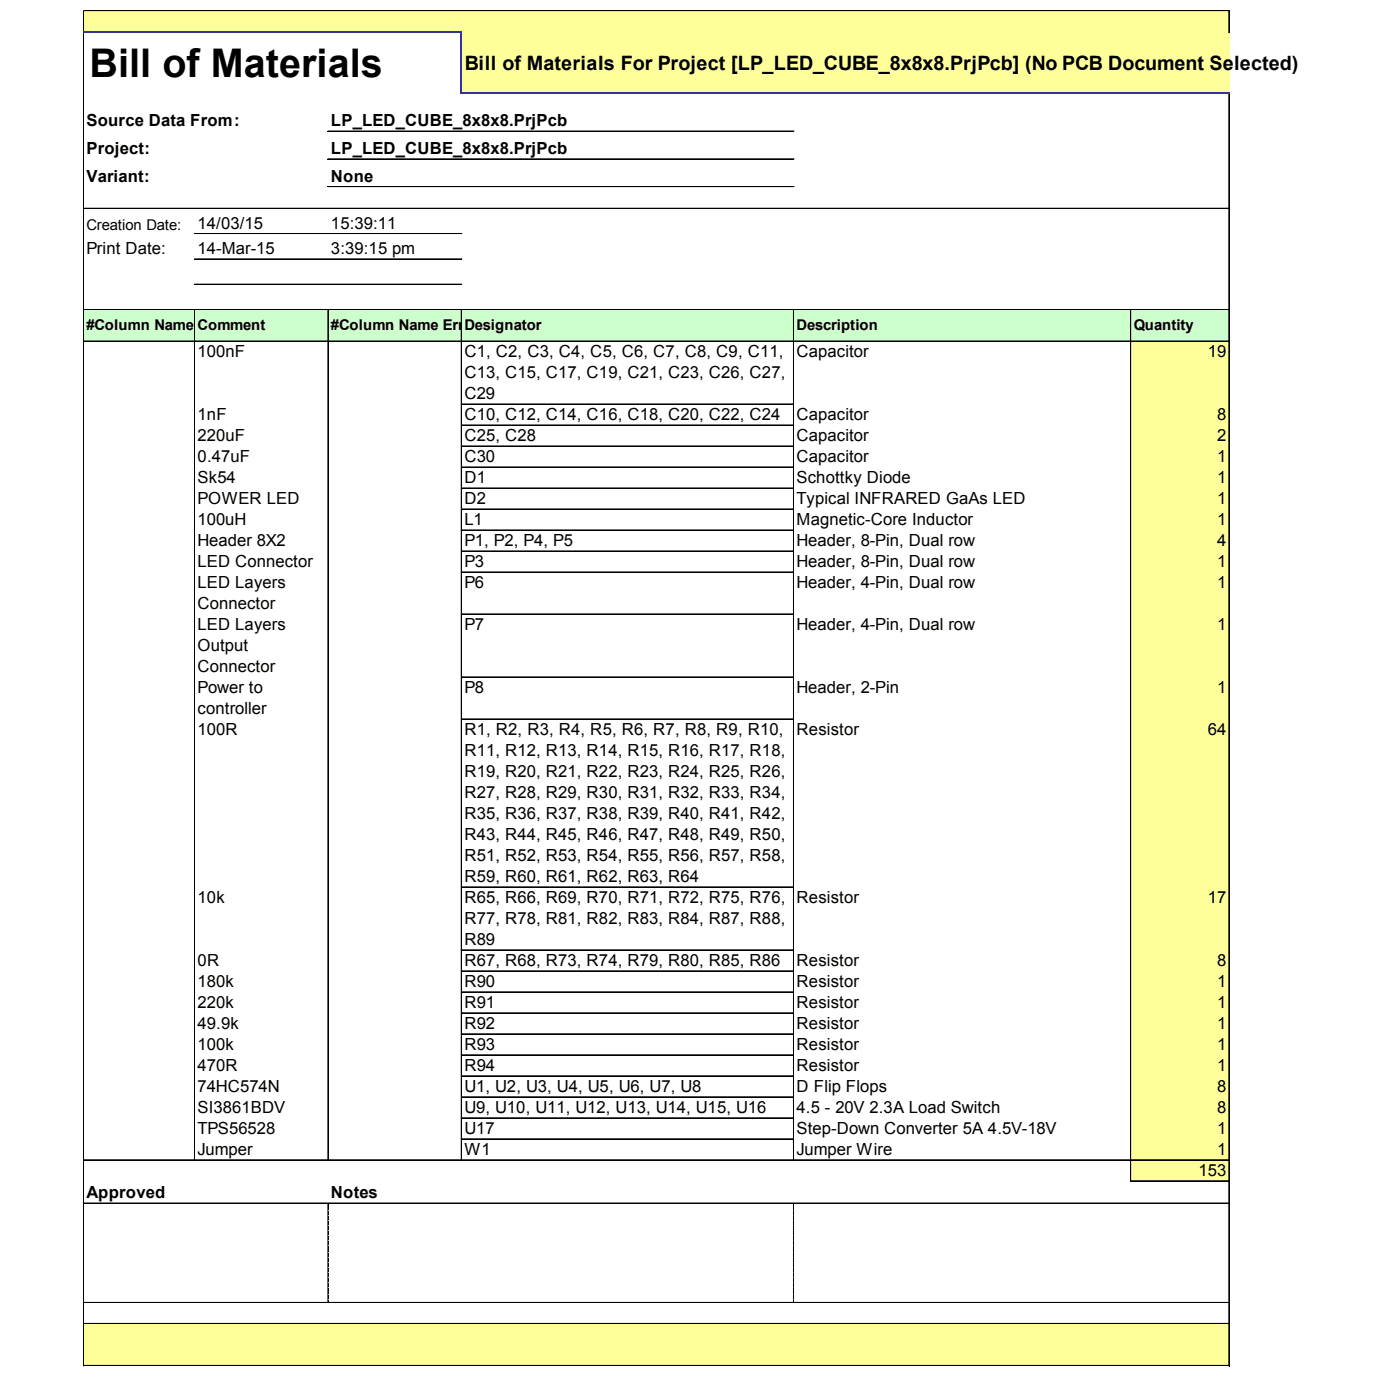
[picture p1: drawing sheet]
<svg xmlns="http://www.w3.org/2000/svg" width="96mm" height="96mm" viewBox="0 0 96 96" stroke-linecap="round" stroke-linejoin="round" font-family="sans-serif">
<defs><g id="words">
<text font-size="2.7" x="6.1" y="5.3">Bill of Materials</text>
<text font-size="1.4" x="31.9" y="4.8">Bill of Materials For Project [LP_LED_CUBE_8x8x8.PrjPcb] (No PCB Document Selected)</text>
<g font-size="1.1">
<text x="5.9" y="8.7">Source Data From:</text>
<text x="5.9" y="10.6">Project:</text>
<text x="22.7" y="8.7">LP_LED_CUBE_8x8x8.PrjPcb</text>
<text x="22.7" y="10.6">LP_LED_CUBE_8x8x8.PrjPcb</text>
<text x="5.9" y="12.5">Variant:</text>
<text x="5.9" y="17.4">Print Date:</text>
<text x="13.5" y="15.7">14/03/15</text>
<text x="13.5" y="17.4">14-Mar-15</text>
<text x="22.7" y="12.5">None</text>
<text x="22.7" y="15.7">15:39:11</text>
<text x="22.7" y="17.4">3:39:15 pm</text>
<text x="13.5" y="24.5">100nF</text>
<text x="13.5" y="28.8">1nF</text>
<text x="31.8" y="24.5">C1, C2, C3, C4, C5, C6, C7, C8, C9, C11,</text>
<text x="31.8" y="25.9">C13, C15, C17, C19, C21, C23, C26, C27,</text>
<text x="31.8" y="27.4">C29</text>
<text x="31.8" y="28.8">C10, C12, C14, C16, C18, C20, C22, C24</text>
<text x="54.6" y="24.5">Capacitor</text>
<text x="54.6" y="28.8">Capacitor</text>
<text x="82.8" y="24.5">19</text>
<text x="83.4" y="28.8">8</text>
<text x="13.5" y="30.2">220uF</text>
<text x="13.5" y="31.7">0.47uF</text>
<text x="13.5" y="33.1">Sk54</text>
<text x="13.5" y="34.6">POWER LED</text>
<text x="31.8" y="30.2">C25, C28</text>
<text x="31.8" y="31.7">C30</text>
<text x="31.8" y="33.1">D1</text>
<text x="31.8" y="34.6">D2</text>
<text x="54.6" y="30.2">Capacitor</text>
<text x="54.6" y="31.7">Capacitor</text>
<text x="54.6" y="33.1">Schottky Diode</text>
<text x="54.6" y="34.6">Typical INFRARED GaAs LED</text>
<text x="83.4" y="30.2">2</text>
<text x="83.4" y="31.7">1</text>
<text x="83.4" y="33.1">1</text>
<text x="83.4" y="34.6">1</text>
<text x="13.5" y="36">100uH</text>
<text x="13.5" y="37.4">Header 8X2</text>
<text x="13.5" y="38.9">LED Connector</text>
<text x="13.5" y="40.3">LED Layers</text>
<text x="13.5" y="41.8">Connector</text>
<text x="31.8" y="36">L1</text>
<text x="31.8" y="37.4">P1, P2, P4, P5</text>
<text x="31.8" y="38.9">P3</text>
<text x="31.8" y="40.3">P6</text>
<text x="54.6" y="36">Magnetic-Core Inductor</text>
<text x="54.6" y="37.4">Header, 8-Pin, Dual row</text>
<text x="54.6" y="38.9">Header, 8-Pin, Dual row</text>
<text x="54.6" y="40.3">Header, 4-Pin, Dual row</text>
<text x="83.4" y="36">1</text>
<text x="83.4" y="37.4">4</text>
<text x="83.4" y="38.9">1</text>
<text x="83.4" y="40.3">1</text>
<text x="13.5" y="43.2">LED Layers</text>
<text x="13.5" y="44.6">Output</text>
<text x="13.5" y="46.1">Connector</text>
<text x="13.5" y="47.5">Power to</text>
<text x="31.8" y="43.2">P7</text>
<text x="31.8" y="47.5">P8</text>
<text x="54.6" y="43.2">Header, 4-Pin, Dual row</text>
<text x="54.6" y="47.5">Header, 2-Pin</text>
<text x="83.4" y="43.2">1</text>
<text x="83.4" y="47.5">1</text>
<text x="13.5" y="49">controller</text>
<text x="13.5" y="50.4">100R</text>
<text x="31.8" y="50.4">R1, R2, R3, R4, R5, R6, R7, R8, R9, R10,</text>
<text x="31.8" y="51.8">R11, R12, R13, R14, R15, R16, R17, R18,</text>
<text x="31.8" y="53.3">R19, R20, R21, R22, R23, R24, R25, R26,</text>
<text x="54.6" y="50.4">Resistor</text>
<text x="82.8" y="50.4">64</text>
<text x="31.8" y="54.7">R27, R28, R29, R30, R31, R32, R33, R34,</text>
<text x="31.8" y="56.1">R35, R36, R37, R38, R39, R40, R41, R42,</text>
<text x="31.8" y="57.6">R43, R44, R45, R46, R47, R48, R49, R50,</text>
<text x="31.8" y="59">R51, R52, R53, R54, R55, R56, R57, R58,</text>
<text x="13.5" y="61.9">10k</text>
<text x="31.8" y="60.5">R59, R60, R61, R62, R63, R64</text>
<text x="31.8" y="61.9">R65, R66, R69, R70, R71, R72, R75, R76,</text>
<text x="31.8" y="63.3">R77, R78, R81, R82, R83, R84, R87, R88,</text>
<text x="31.8" y="64.8">R89</text>
<text x="54.6" y="61.9">Resistor</text>
<text x="82.8" y="61.9">17</text>
<text x="13.5" y="66.2">0R</text>
<text x="13.5" y="67.7">180k</text>
<text x="13.5" y="69.1">220k</text>
<text x="13.5" y="70.5">49.9k</text>
<text x="13.5" y="72">100k</text>
<text x="31.8" y="66.2">R67, R68, R73, R74, R79, R80, R85, R86</text>
<text x="31.8" y="67.7">R90</text>
<text x="31.8" y="69.1">R91</text>
<text x="31.8" y="70.5">R92</text>
<text x="31.8" y="72">R93</text>
<text x="54.6" y="66.2">Resistor</text>
<text x="54.6" y="67.7">Resistor</text>
<text x="54.6" y="69.1">Resistor</text>
<text x="54.6" y="70.5">Resistor</text>
<text x="54.6" y="72">Resistor</text>
<text x="83.4" y="66.2">8</text>
<text x="83.4" y="67.7">1</text>
<text x="83.4" y="69.1">1</text>
<text x="83.4" y="70.5">1</text>
<text x="83.4" y="72">1</text>
<text x="13.5" y="73.4">470R</text>
<text x="13.5" y="74.9">74HC574N</text>
<text x="13.5" y="76.3">SI3861BDV</text>
<text x="13.5" y="77.7">TPS56528</text>
<text x="31.8" y="73.4">R94</text>
<text x="31.8" y="74.9">U1, U2, U3, U4, U5, U6, U7, U8</text>
<text x="31.8" y="76.3">U9, U10, U11, U12, U13, U14, U15, U16</text>
<text x="31.8" y="77.7">U17</text>
<text x="54.6" y="73.4">Resistor</text>
<text x="54.6" y="74.9">D Flip Flops</text>
<text x="54.6" y="76.3">4.5 - 20V 2.3A Load Switch</text>
<text x="54.6" y="77.7">Step-Down Converter 5A 4.5V-18V</text>
<text x="83.4" y="73.4">1</text>
<text x="83.4" y="74.9">8</text>
<text x="83.4" y="76.3">8</text>
<text x="83.4" y="77.7">1</text>
<text x="5.9" y="82.1">Approved</text>
<text x="13.5" y="79.2">Jumper</text>
<text x="22.7" y="82.1">Notes</text>
<text x="31.8" y="79.2">W1</text>
<text x="54.6" y="79.2">Jumper Wire</text>
<text x="82.1" y="80.6">153</text>
<text x="83.4" y="79.2">1</text>
</g>
<g font-size="1">
<text x="5.9" y="15.8">Creation Date:</text>
<text x="5.9" y="22.6">#Column Name</text>
<text x="13.5" y="22.6">Comment</text>
<text x="13.6" y="22.6">Error:Footprint</text>
<text x="22.7" y="22.6">#Column Name Err</text>
<text x="31.8" y="22.6">or:LibRef</text>
<text x="31.8" y="22.6">Designator</text>
<text x="54.6" y="22.6">Description</text>
<text x="77.7" y="22.6">Quantity</text>
</g>
</g></defs>
<g fill="#ff9">
<path d="M5.7 .7h78.6v1.6h-78.6z"/>
<path d="M31.6 2.2h52.7v4.2h-52.7z"/>
</g>
<path d="M5.7 21.2h78.6v2.2h-78.6z" fill="#cfc"/>
<g fill="#ff9">
<path d="M77.5 23.4h6.8v4.3h-6.8z"/>
<path d="M77.5 27.7h6.8v1.5h-6.8z"/>
<path d="M77.5 29.1h6.8v1.5h-6.8z"/>
<path d="M77.5 30.6h6.8v1.4h-6.8z"/>
<path d="M77.5 32h6.8v1.5h-6.8z"/>
<path d="M77.5 33.4h6.8v1.5h-6.8z"/>
<path d="M77.5 34.9h6.8v1.5h-6.8z"/>
<path d="M77.5 36.3h6.8v1.5h-6.8z"/>
<path d="M77.5 37.8h6.8v1.4h-6.8z"/>
<path d="M77.5 39.2h6.8v2.9h-6.8z"/>
<path d="M77.5 42.1h6.8v4.3h-6.8z"/>
<path d="M77.5 46.4h6.8v2.9h-6.8z"/>
<path d="M77.5 49.3h6.8v11.5h-6.8z"/>
<path d="M77.5 60.8h6.8v4.3h-6.8z"/>
<path d="M77.5 65.1h6.8v1.5h-6.8z"/>
<path d="M77.5 66.5h6.8v1.5h-6.8z"/>
<path d="M77.5 68h6.8v1.5h-6.8z"/>
<path d="M77.5 69.4h6.8v1.5h-6.8z"/>
<path d="M77.5 70.9h6.8v1.4h-6.8z"/>
<path d="M77.5 72.3h6.8v1.5h-6.8z"/>
<path d="M77.5 73.7h6.8v1.5h-6.8z"/>
<path d="M77.5 75.2h6.8v5.8h-6.8z"/>
<path d="M5.7 90.7h78.6v2.9h-78.6z"/>
</g>
<g fill="none" stroke="#000" stroke-width=".07">
<path d="M5.7 .7v1.5M5.7 2.3v91.3M5.8 .7h78.5M13.3 16h18.4M13.3 17.7h18.4M13.3 17.8h18.4M13.3 19.5h18.4M22.5 9h31.9M22.5 10.9h31.9M22.5 12.8h31.9M84.2 .8v1.5M84.2 6.4v87.2"/>
<path d="M84.3 14.3h-78.5M5.8 21.2h78.5M5.8 23.4h78.5M13.3 21.3v58.2M13.4 21.3v58.2M22.5 21.3v58.2M31.6 21.3v58.2M31.7 27.7h22.7M31.7 29.1h22.7M31.7 30.6h22.7M31.7 32h22.7M31.7 33.4h22.7"/>
<path d="M31.7 34.9h22.7M31.7 36.3h22.7M31.7 37.8h22.7M31.7 39.2h22.7M54.4 21.3v58.2M77.5 21.3v59.7M31.7 42.1h22.7M31.7 46.4h22.7M31.7 49.3h22.7M31.7 60.8h22.7M31.7 65.1h22.7M31.7 66.5h22.7"/>
<path d="M31.7 66.6h22.7M31.7 68h22.7M31.7 69.4h22.7M31.7 70.9h22.7M31.7 72.3h22.7M31.7 73.7h22.7M31.7 73.8h22.7M31.7 75.2h22.7M31.7 76.6h22.7M31.7 78.1h22.7M84.3 79.5h-78.5M5.8 82.5h78.5"/>
<path d="M5.8 93.6h78.5M22.5 82.5v.1M22.5 82.7v.1M22.5 82.8v.2M22.5 83v.1M22.5 83.2v.1M22.5 83.3v.2M22.5 83.5v.1M22.5 83.7v.1M22.5 83.9v.1M22.5 84v.1M22.5 84.2v.1"/>
<path d="M22.5 84.4v.1M22.5 84.5v.2M22.5 84.7v.1M22.5 84.9v.1M22.5 85v.2M22.5 85.2v.1M22.5 85.4v.1M22.5 85.5v.2M22.5 85.7v.1M22.5 85.9v.1M22.5 86.1v.1M22.5 86.2v.1"/>
<path d="M22.5 86.4v.1M22.5 86.6v.1M22.5 86.7v.2M22.5 86.9v.1M22.5 87.1v.1M22.5 87.2v.2M22.5 87.4v.1M22.5 87.6v.1M22.5 87.7v.2M22.5 87.9v.1M22.5 88.1v.1M22.5 88.3v.1"/>
<path d="M22.5 88.4v.1M22.5 88.6v.1M22.5 88.8v.1M22.5 88.9v.2M22.5 89.1v.1M54.4 82.5v.1M54.4 82.7v.1M54.4 82.8v.2M54.4 83v.1M54.4 83.2v.1M54.4 83.3v.2M54.4 83.5v.1"/>
<path d="M54.4 83.7v.1M54.4 83.9v.1M54.4 84v.1M54.4 84.2v.1M54.4 84.4v.1M54.4 84.5v.2M54.4 84.7v.1M54.4 84.9v.1M54.4 85v.2M54.4 85.2v.1M54.4 85.4v.1M54.4 85.5v.2"/>
<path d="M54.4 85.7v.1M54.4 85.9v.1M54.4 86.1v.1M54.4 86.2v.1M54.4 86.4v.1M54.4 86.6v.1M54.4 86.7v.2M54.4 86.9v.1M54.4 87.1v.1M54.4 87.2v.2M54.4 87.4v.1M54.4 87.6v.1"/>
<path d="M54.4 87.7v.2M54.4 87.9v.1M54.4 88.1v.1M54.4 88.3v.1M54.4 88.4v.1M54.4 88.6v.1M54.4 88.8v.1M54.4 88.9v.2M54.4 89.1v.1M84.3 80.9l-6.8 .1M84.3 89.3h-78.5M84.3 90.7h-78.5"/>
</g>
<g fill="#000">
<path d="M5.7 .7l.1 1.5zM84.2 .8l.1 1.5zM22.5 82.5v.1zM22.5 82.7v.1zM22.5 82.8v.2zM22.5 83v.1zM22.5 83.2v.1zM22.5 83.3v.2zM22.5 83.5v.1zM22.5 83.7v.1zM22.5 83.9v.1zM22.5 84v.1z"/>
<path d="M22.5 84.2v.1zM22.5 84.4v.1zM22.5 84.5v.2zM22.5 84.7v.1zM22.5 84.9v.1zM22.5 85v.2zM22.5 85.2v.1zM22.5 85.4v.1zM22.5 85.5v.2zM22.5 85.7v.1zM22.5 85.9v.1zM22.5 86.1v.1z"/>
<path d="M22.5 86.2v.1zM22.5 86.4v.1zM22.5 86.6v.1zM22.5 86.7v.2zM22.5 86.9v.1zM22.5 87.1v.1zM22.5 87.2v.2zM22.5 87.4v.1zM22.5 87.6v.1zM22.5 87.7v.2zM22.5 87.9v.1zM22.5 88.1v.1z"/>
<path d="M22.5 88.3v.1zM22.5 88.4v.1zM22.5 88.6v.1zM22.5 88.8v.1zM22.5 88.9v.2zM22.5 89.1v.1zM54.4 82.5v.1zM54.4 82.7v.1zM54.4 82.8v.2zM54.4 83v.1zM54.4 83.2v.1zM54.4 83.3v.2z"/>
<path d="M54.4 83.5v.1zM54.4 83.7v.1zM54.4 83.9v.1zM54.4 84v.1zM54.4 84.2v.1zM54.4 84.4v.1zM54.4 84.5v.2zM54.4 84.7v.1zM54.4 84.9v.1zM54.4 85v.2zM54.4 85.2v.1zM54.4 85.4v.1z"/>
<path d="M54.4 85.5v.2zM54.4 85.7v.1zM54.4 85.9v.1zM54.4 86.1v.1zM54.4 86.2v.1zM54.4 86.4v.1zM54.4 86.6v.1zM54.4 86.7v.2zM54.4 86.9v.1zM54.4 87.1v.1zM54.4 87.2v.2zM54.4 87.4v.1z"/>
<path d="M54.4 87.6v.1zM54.4 87.7v.2zM54.4 87.9v.1zM54.4 88.1v.1zM54.4 88.3v.1zM54.4 88.4v.1zM54.4 88.6v.1zM54.4 88.8v.1zM54.4 88.9v.2zM54.4 89.1v.1z"/>
</g>
<path d="M5.7 2.2h26M31.6 2.3v4.1M31.7 6.4h52.6" fill="none" stroke="#339" stroke-width=".08"/>
<use href="#words"/>
</svg>
